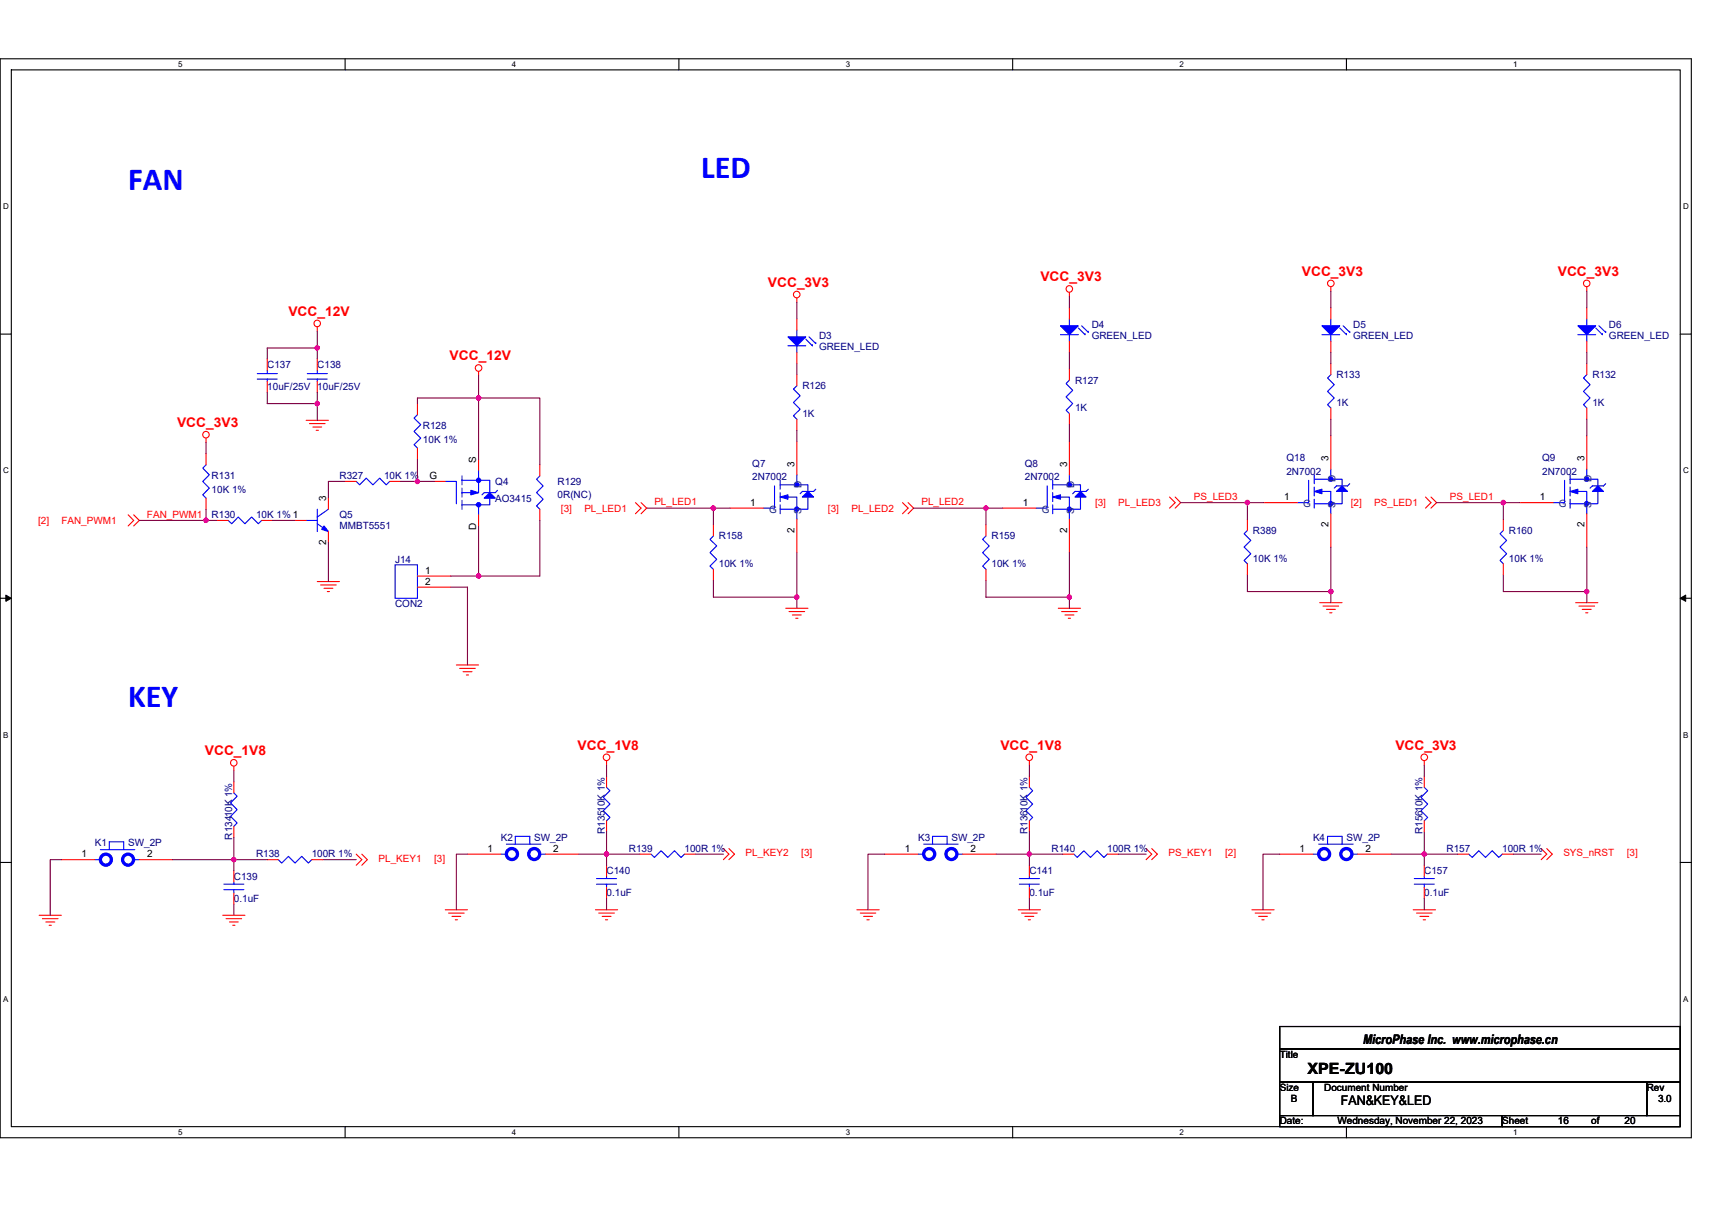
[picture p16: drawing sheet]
<svg xmlns="http://www.w3.org/2000/svg" width="297mm" height="210mm" viewBox="0 0 297 210" stroke-linecap="round" stroke-linejoin="round" font-family="sans-serif">
<defs><g id="words">
<g font-size="5.6" fill="#00f">
<text x="22.2" y="32.9">FAN</text>
<text x="121.6" y="30.9">LED</text>
<text x="22.2" y="122.6">KEY</text>
</g>
<text font-size="2.7" x="226.9" y="186.4">XPE-ZU100</text>
<g font-size="2.3" fill="#f00">
<text x="225.9" y="47.9">VCC_3V3</text>
<text x="270.3" y="47.9">VCC_3V3</text>
<text x="133.2" y="49.8">VCC_3V3</text>
<text x="180.5" y="48.8">VCC_3V3</text>
<text x="50" y="54.8">VCC_12V</text>
<text x="78" y="62.5">VCC_12V</text>
<text x="30.7" y="74.1">VCC_3V3</text>
<text x="35.6" y="131.1">VCC_1V8</text>
<text x="100.2" y="130.1">VCC_1V8</text>
<text x="173.6" y="130.1">VCC_1V8</text>
<text x="242.1" y="130.1">VCC_3V3</text>
</g>
<g font-size="2.3">
<text x="236.5" y="181.1">MicroPhase Inc. www.microphase.cn</text>
<text x="232.6" y="191.8">FAN&amp;KEY&amp;LED</text>
</g>
<g font-size="1.7" fill="#000080">
<text x="142.1" y="58.8">D3</text>
<text x="189.4" y="56.9">D4</text>
<text x="189.4" y="58.8">GREEN_LED</text>
<text x="234.8" y="56.9">D5</text>
<text x="234.8" y="58.8">GREEN_LED</text>
<text x="279.2" y="56.9">D6</text>
<text x="279.2" y="58.8">GREEN_LED</text>
<text x="46.4" y="63.9">C137</text>
<text x="55.1" y="63.9">C138</text>
<text x="142.1" y="60.8">GREEN_LED</text>
<text x="231.9" y="65.6">R133</text>
<text x="276.3" y="65.6">R132</text>
<text x="46.4" y="67.7">10uF/25V 10uF/25V</text>
<text x="139.2" y="67.5">R126</text>
<text x="186.5" y="66.6">R127</text>
<text x="186.5" y="71.4">1K</text>
<text x="231.9" y="70.4">1K</text>
<text x="276.3" y="70.4">1K</text>
<text x="73.4" y="74.5">R128</text>
<text x="73.4" y="76.8">10K 1%</text>
<text x="139.2" y="72.3">1K</text>
<text x="36.7" y="83.2">R131</text>
<text x="58.9" y="83.2">R327</text>
<text x="66.6" y="83.2">10K 1%</text>
<text x="130.5" y="81">Q7</text>
<text x="130.5" y="83.4">2N7002</text>
<text x="177.8" y="81">Q8</text>
<text x="177.8" y="83.4">2N7002</text>
<text x="223.2" y="80.1">Q18</text>
<text x="223.2" y="82.4">2N7002</text>
<text x="267.6" y="80.1">Q9</text>
<text x="267.6" y="82.4">2N7002</text>
<text x="36.7" y="89.9">R130</text>
<text x="36.7" y="85.5">10K 1%</text>
<text x="44.4" y="89.9">10K 1% 1</text>
<text x="58.9" y="89.9">Q5</text>
<text x="85.9" y="84.1">Q4</text>
<text x="85.9" y="87">AO3415</text>
<text x="96.7" y="84.1">R129</text>
<text x="96.7" y="86.4">0R(NC)</text>
<text x="58.9" y="91.9">MMBT5551</text>
<text x="124.7" y="93.6">R158</text>
<text x="172" y="93.6">R159</text>
<text x="217.4" y="92.6">R389</text>
<text x="261.8" y="92.6">R160</text>
<text x="68.6" y="97.6">J14</text>
<text x="124.7" y="98.4">10K 1%</text>
<text x="172" y="98.4">10K 1%</text>
<text x="217.4" y="97.5">10K 1%</text>
<text x="261.8" y="97.5">10K 1%</text>
<text x="68.6" y="105.4">CON2</text>
<text x="16.4" y="146.9">K1</text>
<text x="22.2" y="146.9">SW_2P</text>
<text x="40.3" y="145.7" transform="rotate(-90 40.3 145.7)">R13410K 1%</text>
<text x="44.4" y="148.8">R138</text>
<text x="54.1" y="148.8">100R 1%</text>
<text x="86.9" y="145.9">K2</text>
<text x="92.7" y="145.9">SW_2P</text>
<text x="104.9" y="144.7" transform="rotate(-90 104.9 144.7)">R13510K 1%</text>
<text x="109.1" y="147.8">R139</text>
<text x="118.8" y="147.8">100R 1%</text>
<text x="159.3" y="145.9">K3</text>
<text x="165.1" y="145.9">SW_2P</text>
<text x="178.3" y="144.7" transform="rotate(-90 178.3 144.7)">R13610K 1%</text>
<text x="182.5" y="147.8">R140</text>
<text x="192.1" y="147.8">100R 1%</text>
<text x="227.8" y="145.9">K4</text>
<text x="233.6" y="145.9">SW_2P</text>
<text x="246.8" y="144.7" transform="rotate(-90 246.8 144.7)">R15610K 1%</text>
<text x="251" y="147.8">R157</text>
<text x="260.6" y="147.8">100R 1%</text>
<text x="40.6" y="152.7">C139</text>
<text x="105.2" y="151.7">C140</text>
<text x="105.2" y="155.6">0.1uF</text>
<text x="178.6" y="151.7">C141</text>
<text x="178.6" y="155.6">0.1uF</text>
<text x="247.1" y="151.7">C157</text>
<text x="247.1" y="155.6">0.1uF</text>
<text x="40.6" y="156.5">0.1uF</text>
</g>
<g font-size="1.7">
<text x="74.5" y="83.1">G</text>
<text x="82.6" y="80.3" transform="rotate(-90 82.6 80.3)">S</text>
<text x="137.9" y="81" transform="rotate(-90 137.9 81)">3</text>
<text x="185.1" y="81" transform="rotate(-90 185.1 81)">3</text>
<text x="230.5" y="80.1" transform="rotate(-90 230.5 80.1)">3</text>
<text x="274.9" y="80.1" transform="rotate(-90 274.9 80.1)">3</text>
<text x="56.6" y="87" transform="rotate(-90 56.6 87)">3</text>
<text x="130.1" y="87.8">1</text>
<text x="177.4" y="87.8">1</text>
<text x="222.8" y="86.8">1</text>
<text x="267.2" y="86.8">1</text>
<text x="56.6" y="94.6" transform="rotate(-90 56.6 94.6)">2</text>
<text x="82.6" y="91.9" transform="rotate(-90 82.6 91.9)">D</text>
<text x="137.9" y="92.4" transform="rotate(-90 137.9 92.4)">2</text>
<text x="185.1" y="92.4" transform="rotate(-90 185.1 92.4)">2</text>
<text x="230.5" y="91.5" transform="rotate(-90 230.5 91.5)">2</text>
<text x="274.9" y="91.5" transform="rotate(-90 274.9 91.5)">2</text>
<text x="73.8" y="99.6">1</text>
<text x="73.8" y="101.5">2</text>
<text x="14.1" y="148.8">1</text>
<text x="25.5" y="148.8">2</text>
<text x="84.6" y="147.8">1</text>
<text x="96" y="147.8">2</text>
<text x="157" y="147.8">1</text>
<text x="168.4" y="147.8">2</text>
<text x="225.5" y="147.8">1</text>
<text x="236.9" y="147.8">2</text>
<text x="222" y="183.6">Title</text>
<text x="222" y="189.3">Size</text>
<text x="224" y="191.3">B</text>
<text x="229.8" y="189.3">Document Number</text>
<text x="285.7" y="189.3">Rev</text>
<text x="287.7" y="191.3">3.0</text>
<text x="222" y="195.1">Date:</text>
<text x="232.1" y="195.1">Wednesday, November 22, 2023</text>
<text x="260.6" y="195.1">Sheet</text>
<text x="270.3" y="195.1">16</text>
<text x="276.1" y="195.1">of</text>
<text x="281.9" y="195.1">20</text>
</g>
<g font-size="1.7" fill="#004080">
<text x="231.7" y="83.7" transform="rotate(-90 231.7 83.7)">D</text>
<text x="276.1" y="83.7" transform="rotate(-90 276.1 83.7)">D</text>
<text x="133.4" y="89">G</text>
<text x="139.1" y="89.1" transform="rotate(-90 139.1 89.1)">S</text>
<text x="139.1" y="84.6" transform="rotate(-90 139.1 84.6)">D</text>
<text x="180.7" y="89">G</text>
<text x="186.3" y="89.1" transform="rotate(-90 186.3 89.1)">S</text>
<text x="186.3" y="84.6" transform="rotate(-90 186.3 84.6)">D</text>
<text x="226.1" y="88">G</text>
<text x="231.7" y="88.2" transform="rotate(-90 231.7 88.2)">S</text>
<text x="270.5" y="88">G</text>
<text x="276.1" y="88.2" transform="rotate(-90 276.1 88.2)">S</text>
</g>
<g font-size="1.7" fill="#f00">
<text x="25.5" y="89.8">FAN_PWM1</text>
<text x="97.3" y="88.8">[3]</text>
<text x="101.4" y="88.8">PL_LED1</text>
<text x="113.5" y="87.7">PL_LED1</text>
<text x="143.7" y="88.8">[3]</text>
<text x="147.7" y="88.8">PL_LED2</text>
<text x="159.9" y="87.7">PL_LED2</text>
<text x="190" y="87.8">[3]</text>
<text x="194" y="87.8">PL_LED3</text>
<text x="207.2" y="86.7">PS_LED3</text>
<text x="234.4" y="87.8">[2]</text>
<text x="238.4" y="87.8">PS_LED1</text>
<text x="251.6" y="86.7">PS_LED1</text>
<text x="6.6" y="90.9">[2]</text>
<text x="10.6" y="90.9">FAN_PWM1</text>
<text x="65.7" y="149.6">PL_KEY1</text>
<text x="75.3" y="149.6">[3]</text>
<text x="129.4" y="148.6">PL_KEY2</text>
<text x="139" y="148.6">[3]</text>
<text x="202.7" y="148.6">PS_KEY1</text>
<text x="212.6" y="148.6">[2]</text>
<text x="271.2" y="148.6">SYS_nRST</text>
<text x="282.3" y="148.6">[3]</text>
</g>
<g font-size="1.4">
<text x="30.9" y="11.7">5</text>
<text x="88.8" y="11.7">4</text>
<text x="146.7" y="11.7">3</text>
<text x="204.7" y="11.7">2</text>
<text x="262.6" y="11.7">1</text>
<text x=".5" y="36.3">D</text>
<text x="292" y="36.3">D</text>
<text x=".5" y="82.1">C</text>
<text x="292" y="82.1">C</text>
<text x=".5" y="128">B</text>
<text x="292" y="128">B</text>
<text x=".5" y="173.8">A</text>
<text x="292" y="173.8">A</text>
<text x="30.9" y="197">5</text>
<text x="88.8" y="197">4</text>
<text x="146.7" y="197">3</text>
<text x="204.7" y="197">2</text>
<text x="262.6" y="197">1</text>
</g>
</g></defs>
<path d="M0 10.2h293.5v187.2h-293.5zM2 12.1h289.5v183.4h-289.5z" fill="none" stroke="#000" stroke-width=".19"/>
<g fill="#fff">
<path d="M30.9 10.4h.8v1.6h-.8z"/>
<path d="M30.9 195.7h.8v1.6h-.8z"/>
</g>
<path d="M59.9 10.2v1.9M59.9 195.5v1.9" fill="none" stroke="#000" stroke-width=".19"/>
<g fill="#fff">
<path d="M88.8 10.4h.8v1.6h-.8z"/>
<path d="M88.8 195.7h.8v1.6h-.8z"/>
</g>
<path d="M117.8 10.2v1.9M117.8 195.5v1.9" fill="none" stroke="#000" stroke-width=".19"/>
<g fill="#fff">
<path d="M146.7 10.4h.8v1.6h-.8z"/>
<path d="M146.7 195.7h.8v1.6h-.8z"/>
</g>
<path d="M175.7 10.2v1.9M175.7 195.5v1.9" fill="none" stroke="#000" stroke-width=".19"/>
<g fill="#fff">
<path d="M204.7 10.4h.7v1.6h-.7z"/>
<path d="M204.7 195.7h.7v1.6h-.7z"/>
</g>
<path d="M233.6 10.2v1.9M233.6 195.5v1.9" fill="none" stroke="#000" stroke-width=".19"/>
<g fill="#fff">
<path d="M262.6 10.4h.7v1.6h-.7z"/>
<path d="M262.6 195.7h.7v1.6h-.7z"/>
<path d="M.5 35.1h1v1.5h-1z"/>
<path d="M292 35.1h1v1.5h-1z"/>
<path d="M.5 80.9h1v1.5h-1z"/>
<path d="M292 80.9h1v1.5h-1z"/>
</g>
<path d="M0 58h2M291.5 58h2" fill="none" stroke="#000" stroke-width=".19"/>
<g fill="#fff">
<path d="M.5 126.7h.9v1.6h-.9z"/>
<path d="M292 126.7h.9v1.6h-.9z"/>
</g>
<path d="M0 103.8h2M291.5 103.8h2" fill="none" stroke="#000" stroke-width=".19"/>
<path d="M1 103.3l1 .5-1 .6zM291.5 103.8l1-.5v1.1z" fill="#000" stroke="#000" stroke-width=".17"/>
<g fill="#fff">
<path d="M.5 172.6h.9v1.5h-.9z"/>
<path d="M292 172.6h.9v1.5h-.9z"/>
</g>
<path d="M0 149.7h2M291.5 149.7h2M222 178.1h69.5v3.9h-69.5zM222 182h69.5v5.8h-69.5zM222 187.8h5.8v5.8h-5.8zM222 193.6h38.6v1.9h-38.6zM227.8 187.8h57.9v5.8h-57.9zM260.6 193.6h30.9v1.9h-30.9zM285.7 187.8h5.8v5.8h-5.8z" fill="none" stroke="#000" stroke-width=".19"/>
<g fill="none" stroke="#f00" stroke-width=".19">
<path d="M55.1 56.7v.8M138.3 51.7v.8M138.3 55.4v1.9M185.5 50.7v.8M185.5 59.2v2M185.5 53.4v2M230.9 49.8v.7M230.9 59.2v2M230.9 53.4v2M275.3 49.8v.7M275.3 59.2v2M275.3 53.4v2"/>
<path d="M35.7 76v.8M35.7 78.7v2M46.4 66.2v1.9M46.4 62.3v1.9M53.1 72.9h3.9M53.7 73.5h2.7M54.3 74.1h1.5M54.9 74.7h.3M55.1 66.2v1.9M55.1 62.3v1.9M72.4 77.8v1.9M72.4 70v2"/>
<path d="M83 64.5v.7M83 79.7v1.9M138.3 76.6v5.8M138.3 61.2v1.9M138.3 72.7v2M138.3 65v2M185.5 71.8v1.9M185.5 64.1v1.9M185.5 76.6v5.8M230.9 70.8v1.9M230.9 63.1v1.9M230.9 75.6v5.8"/>
<path d="M275.3 70.8v1.9M275.3 63.1v1.9M275.3 75.6v5.8M22.2 89.3l1 1-1 1M23.2 89.3l1 1-1 1M35.7 86.4v2M37.7 90.3h1.9M45.4 90.3h1.9M51.2 90.3h1.9M57 92.2v2M57 86.4v2M59.9 83.5h1.9"/>
<path d="M67.6 83.5h1.9M72.4 100h5.8M75.3 83.5h2M83 89.3v2M93.7 88.4v1.9M93.7 80.7v1.9M110.3 87.2l.9 1-.9 1M111.2 87.2l1 1-1 1M123.8 98.8v1.9M123.8 91.1v1.9M126.7 88.2h5.8M138.3 90.1v5.8"/>
<path d="M156.6 87.2l1 1-1 1M157.6 87.2l.9 1-.9 1M171.1 98.8v1.9M171.1 91.1v1.9M174 88.2h5.8M185.5 90.1v5.8M202.9 86.3l1 .9-1 1M203.9 86.3l.9 .9-.9 1M216.4 97.8v2M216.4 90.1v2M219.3 87.2h5.8M230.9 89.2v5.7"/>
<path d="M247.3 86.3l1 .9-1 1M248.3 86.3l1 .9-1 1M260.8 97.8v2M260.8 90.1v2M263.7 87.2h5.8M275.3 89.2v5.7M55.1 100.9h3.8M55.6 101.5h2.7M56.2 102.1h1.6M56.8 102.7h.4M72.4 101.9h5.8M79.2 115.4h3.8"/>
<path d="M79.8 116h2.7M80.3 116.6h1.6M80.9 117.1h.4M136.3 105.6h3.9M136.9 106.1h2.7M137.5 106.7h1.5M138.1 107.3h.3M183.6 105.6h3.9M184.2 106.1h2.7M184.8 106.7h1.5M185.4 107.3h.3M229 104.6h3.9"/>
<path d="M229.5 105.2h2.8M230.1 105.7h1.6M230.7 106.3h.4M273.4 104.6h3.8M274 105.2h2.7M274.5 105.7h1.6M275.1 106.3h.4M40.6 133v.8M40.6 135.7v1.9M105.2 132v.8M105.2 134.7v1.9M178.6 132v.8"/>
<path d="M178.6 134.7v1.9M247.1 132v.8M247.1 134.7v1.9M6.8 158.8h3.8M7.4 159.4h2.7M8 160h1.5M10.6 149.2h5.8M24.2 149.2h5.7M38.6 158.8h3.9M39.2 159.4h2.7M39.8 160h1.5M40.6 151.1v2"/>
<path d="M40.6 155v1.9M40.6 143.4v1.9M46.4 149.2h1.9M54.1 149.2h1.9M61.8 148.2l1 1-1 1M62.8 148.2l.9 1-.9 1M77.3 157.9h3.8M77.8 158.5h2.7M78.4 159h1.5M79 159.6h.4M81.1 148.2h5.8M94.6 148.2h5.8"/>
<path d="M103.3 157.9h3.9M103.9 158.5h2.7M104.5 159h1.5M105 159.6h.4M105.2 150.2v1.9M105.2 154v1.9M105.2 142.4v2M111 148.2h2M118.8 148.2h1.9M125.5 147.3l1 .9-1 1M126.5 147.3l.9 .9-.9 1M148.7 157.9h3.8"/>
<path d="M149.3 158.5h2.7M149.8 159h1.6M150.4 159.6h.4M153.5 148.2h5.8M167 148.2h5.8M176.7 157.9h3.8M177.2 158.5h2.8M177.8 159h1.6M178.4 159.6h.4M178.6 142.4v2M178.6 150.2v1.9M178.6 154v1.9"/>
<path d="M184.4 148.2h1.9M192.1 148.2h1.9M198.9 147.3l.9 .9-.9 1M199.8 147.3l1 .9-1 1M217.2 157.9h3.9M217.8 158.5h2.7M218.4 159h1.5M218.9 159.6h.4M222 148.2h5.8M235.5 148.2h5.8M245.2 157.9h3.9M245.8 158.5h2.7"/>
<path d="M246.4 159h1.5M246.9 159.6h.4M247.1 142.4v2M247.1 150.2v1.9M247.1 154v1.9M252.9 148.2h1.9M260.6 148.2h2M267.4 147.3l1 .9-1 1M268.4 147.3l.9 .9-.9 1M8.5 160.6h.4M40.4 160.6h.4"/>
<circle cx="55" cy="56.1" r=".57"/>
<circle cx="138.2" cy="51.1" r=".57"/>
<circle cx="185.5" cy="50.1" r=".57"/>
<circle cx="230.9" cy="49.2" r=".57"/>
<circle cx="275.3" cy="49.2" r=".57"/>
<circle cx="35.7" cy="75.4" r=".57"/>
<circle cx="83" cy="63.9" r=".57"/>
<circle cx="40.6" cy="132.4" r=".57"/>
<circle cx="105.2" cy="131.4" r=".57"/>
<circle cx="178.6" cy="131.4" r=".57"/>
<circle cx="247.1" cy="131.4" r=".57"/>
</g>
<g fill="#00f" stroke="#00f" stroke-width=".19">
<path d="M229.4 56.5h3l-1.5 1.6z" fill-rule="evenodd"/>
<path d="M184 56.5h3.1l-1.6 1.6z" fill-rule="evenodd"/>
<path d="M273.8 56.5h3.1l-1.6 1.6z" fill-rule="evenodd"/>
<path d="M56.2 91.3l.8 .9-1.2-.3z" fill-rule="evenodd"/>
<path d="M140.2 85.3l1 1h-2z" fill-rule="evenodd"/>
<path d="M135.4 86.3l1.3-.4v.7z" fill-rule="evenodd"/>
<path d="M136.7 58.5h3.1l-1.5 1.5z" fill-rule="evenodd"/>
<path d="M277.2 84.3l1 1h-1.9z" fill-rule="evenodd"/>
<path d="M272.4 85.3l1.4-.4v.8z" fill-rule="evenodd"/>
<path d="M231.9 85.3l1-1 .9 1z" fill-rule="evenodd"/>
<path d="M228 85.3l1.4-.4v.8z" fill-rule="evenodd"/>
<path d="M187.5 85.3l.9 1h-1.9z" fill-rule="evenodd"/>
<path d="M182.6 86.3l1.4-.4v.7z" fill-rule="evenodd"/>
<path d="M84 86.4l1-.9 .9 .9z" fill-rule="evenodd"/>
<path d="M81.7 85.1l1.3 .4-1.3 .4z" fill-rule="evenodd"/>
<circle cx="138.2" cy="84.1" r=".38"/>
<circle cx="138.2" cy="88.4" r=".38"/>
<circle cx="275.3" cy="83.2" r=".38"/>
<circle cx="275.3" cy="87.4" r=".38"/>
<circle cx="230.9" cy="83.2" r=".38"/>
<circle cx="230.9" cy="87.4" r=".38"/>
<circle cx="185.5" cy="84.1" r=".38"/>
<circle cx="185.5" cy="88.4" r=".38"/>
<circle cx="83" cy="83.4" r=".38"/>
<circle cx="83" cy="87.6" r=".38"/>
</g>
<g fill="none" stroke="#00f" stroke-width=".19">
<path d="M138.3 57.3v1.2M139.8 58.8l1.1 1.2v-.2M140.4 58.5l1.1 1.1v-.2M184 58.1h3.1M185.5 55.4v1.1M185.5 58.1v1.1M187.1 56.9l1.2 1.2v-.2M187.7 56.5l1.1 1.2v-.2M229.4 58.1h3M230.9 55.4v1.1M230.9 58.1v1.1M232.4 56.9l1.2 1.2v-.2"/>
<path d="M233 56.5l1.2 1.2v-.2M273.8 58.1h3.1M275.3 55.4v1.1M275.3 58.1v1.1M276.9 56.9l1.1 1.2v-.2M277.4 56.5l1.2 1.2v-.2M44.6 64.8h3.5M44.6 65.8h3.5M46.4 65.8v.4M46.4 64.2v.6M53.3 64.8h3.5M53.3 65.8h3.5"/>
<path d="M55.1 65.8v.4M55.1 64.2v.6M72.4 72l-.6 .6 1.2 1.1-1.2 1.2 1.2 1.1-1.2 1.2 .6 .6M136.7 60h3.1M138.3 60v1.2M138.3 67l-.6 .5 1.1 1.2-1.1 1.2 1.1 1.1-1.1 1.2 .6 .5M185.5 66l-.5 .6 1.1 1.1-1.1 1.2 1.1 1.1-1.1 1.2 .5 .6M230.9 65l-.6 .6 1.2 1.2-1.2 1.1 1.2 1.2-1.2 1.1 .6 .6M275.3 65l-.6 .6 1.2 1.2-1.2 1.1 1.2 1.2-1.2 1.1 .6 .6M35.7 80.7l-.5 .5 1.1 1.2-1.1 1.1 1.1 1.2-1.1 1.2 .5 .5M39.6 90.3l.6 .6 1.1-1.2 1.2 1.2 1.2-1.2 1.1 1.2 .6-.6M53.1 90.3h2"/>
<path d="M55.1 88.4v3.8M55.1 90.9l1.9 1.3M57 88.4l-1.9 1.3M61.8 83.5l.6 .6 1.1-1.1 1.2 1.1 1.2-1.1 1.1 1.1 .6-.6M68.6 98h3.8v5.8h-3.8zM77.3 83.5h1.9v3.9M80.2 82.6v1.5M80.2 84.7v1.6M80.2 86.8v1.6M80.2 83.4h4.8v2.1M83 87.6v1.7M83 81.6v3.9h-2.8"/>
<path d="M85 86.4v1.2h-4.8M86.3 85.1l-.4 .4h-1.9l-.4 .4M93.7 82.6l-.6 .6 1.1 1.1-1.1 1.2 1.1 1.1-1.1 1.2 .6 .6M123.8 93l-.6 .6 1.2 1.1-1.2 1.2 1.2 1.2-1.2 1.1 .6 .6M134.4 84.3v3.9h-1.9M135.4 84.1h4.8v1.2M135.4 87.6v1.6M135.4 85.5v1.5M135.4 83.4v1.5M136.3 86.3h2v3.8M138.3 82.4v1.7M140.2 86.3v2.1h-4.8"/>
<path d="M141.5 84.9l-.3 .4h-2l-.4 .4M171.1 93l-.6 .6 1.1 1.1-1.1 1.2 1.1 1.2-1.1 1.1 .6 .6M181.7 84.3v3.9h-1.9M182.6 84.1h4.9v1.2M182.6 87.6v1.6M182.6 85.5v1.5M182.6 83.4v1.5M183.6 86.3h1.9v3.8M185.5 82.4v1.7M187.5 86.3v2.1h-4.9M188.8 84.9l-.4 .4h-1.9l-.4 .4M216.4 92.1l-.5 .5 1.1 1.2-1.1 1.1 1.1 1.2-1.1 1.2 .5 .5"/>
<path d="M227.1 83.4v3.8h-2M228 83.2h4.9v1.1M228 86.6v1.6M228 84.5v1.6M228 82.4v1.5M229 85.3h1.9v3.9M230.9 81.4v1.8M232.9 85.3v2.1h-4.9M234.2 83.9l-.4 .4h-1.9l-.4 .4M260.8 92.1l-.5 .5 1.1 1.2-1.1 1.1 1.1 1.2-1.1 1.2 .5 .5M271.5 83.4v3.8h-2M272.4 83.2h4.8v1.1"/>
<path d="M272.4 86.6v1.6M272.4 84.5v1.6M272.4 82.4v1.5M273.4 85.3h1.9v3.9M275.3 81.4v1.8M277.2 85.3v2.1h-4.8M278.6 83.9l-.4 .4h-1.9l-.4 .4M40.6 137.6l.5 .6-1.1 1.1 1.1 1.2-1.1 1.2 1.1 1.1-.5 .6M105.2 136.6l.6 .6-1.1 1.2 1.1 1.1-1.1 1.2 1.1 1.2-.6 .5M178.6 136.6l.6 .6-1.2 1.2 1.2 1.1-1.2 1.2 1.2 1.2-.6 .5M247.1 136.6l.6 .6-1.2 1.2 1.2 1.1-1.2 1.2 1.2 1.2-.6 .5M16.4 149.2h1"/>
<path d="M17.4 147.4h6M19 147.4v-1.3h2.5v1.3M23.2 149.2h1M38.8 154.4h3.5M38.8 153.4h3.5M40.6 153.1v.3M40.6 154.4v.6M48.3 149.2l.6 .6 1.1-1.2 1.2 1.2 1.1-1.2 1.2 1.2 .6-.6M86.9 148.2h1M87.9 146.5h5.9M89.4 146.5v-1.4h2.5v1.4M93.7 148.2h.9"/>
<path d="M103.5 153.4h3.5M103.5 152.5h3.5M105.2 152.1v.4M105.2 153.4v.6M113 148.2l.5 .6 1.2-1.2 1.2 1.2 1.1-1.2 1.2 1.2 .6-.6M159.3 148.2h.9M160.2 146.5h6M161.8 146.5v-1.4h2.5v1.4M166 148.2h1M176.9 153.4h3.4M176.9 152.5h3.4M178.6 152.1v.4"/>
<path d="M178.6 153.4v.6M186.3 148.2l.6 .6 1.2-1.2 1.1 1.2 1.2-1.2 1.1 1.2 .6-.6M227.8 148.2h1M228.8 146.5h6M230.3 146.5v-1.4h2.6v1.4M234.6 148.2h.9M245.4 153.4h3.5M245.4 152.5h3.5M247.1 152.1v.4M247.1 153.4v.6M254.8 148.2l.6 .6 1.2-1.2 1.1 1.2 1.2-1.2 1.2 1.2 .5-.6"/>
</g>
<g fill="none" stroke="#00f" stroke-width=".57">
<circle cx="18.4" cy="149.2" r=".95"/>
<circle cx="22.2" cy="149.2" r=".95"/>
<circle cx="88.8" cy="148.2" r=".96"/>
<circle cx="92.7" cy="148.2" r=".95"/>
<circle cx="161.2" cy="148.2" r=".96"/>
<circle cx="165.1" cy="148.2" r=".95"/>
<circle cx="229.7" cy="148.2" r=".95"/>
<circle cx="233.6" cy="148.2" r=".96"/>
</g>
<g fill="none" stroke="#800040" stroke-width=".19">
<path d="M55.1 57.5v4.8M138.3 52.5v2.9M185.5 51.5v1.9M230.9 50.5v2.9M275.3 50.5v2.9M35.7 76.8v1.9M46.4 68.1v1.9h8.7M55.1 60.4h-8.7v1.9M55.1 68.1v1.9M55.1 70v2.9M72.4 79.7v3.8M83 69.1h10.7v11.6"/>
<path d="M83 65.2v3.9M83 69.1v10.6M83 69.1h-10.6v.9M138.3 74.7v1.9M138.3 63.1v1.9M185.5 73.7v2.9M185.5 61.2v2.9M230.9 61.2v1.9M230.9 72.7v2.9M275.3 72.7v2.9M275.3 61.2v1.9M24.2 90.3h11.5"/>
<path d="M35.7 88.4v1.9M35.7 90.3h2M47.3 90.3h3.9M57 94.2v6.7M59.9 83.5h-2.9v2.9M69.5 83.5h2.9M72.4 83.5h2.9M78.2 100h4.8M83 91.3v8.7M93.7 90.3v9.7h-10.7M112.2 88.2h11.6M123.8 88.2v2.9"/>
<path d="M123.8 88.2h2.9M138.3 95.9v7.7M158.5 88.2h12.6M171.1 88.2v2.9M171.1 88.2h2.9M185.5 95.9v7.7M204.8 87.2h11.6M216.4 99.8v2.9h14.5M216.4 87.2h2.9M216.4 87.2v2.9M230.9 94.9v7.8M249.3 87.2h11.5"/>
<path d="M260.8 87.2h2.9M260.8 87.2v2.9M260.8 99.8v2.9h14.5M275.3 94.9v7.8M78.2 101.9h2.9v13.5M123.8 100.7v2.9h14.5M138.3 103.6v2M171.1 100.7v2.9h14.4M185.5 103.6v2M230.9 102.7v1.9M275.3 102.7v1.9M40.6 133.8v1.9"/>
<path d="M105.2 132.8v1.9M178.6 132.8v1.9M247.1 132.8v1.9M10.6 149.2h-1.9v9.6M29.9 149.2h10.7M40.6 145.3v3.9M40.6 149.2h5.8M40.6 149.2v1.9M40.6 156.9v1.9M56 149.2h5.8M81.1 148.2h-1.9v9.7M100.4 148.2h4.8"/>
<path d="M105.2 144.4v3.8M105.2 155.9v2M105.2 148.2v2M105.2 148.2h5.8M120.7 148.2h4.8M153.5 148.2h-2.9v9.7M172.8 148.2h5.8M178.6 144.4v3.8M178.6 155.9v2M178.6 148.2v2M178.6 148.2h5.8M194 148.2h4.9"/>
<path d="M222 148.2h-2.9v9.7M241.3 148.2h5.8M247.1 144.4v3.8M247.1 155.9v2M247.1 148.2v2M247.1 148.2h5.8M262.6 148.2h4.8"/>
</g>
<g fill="#f0f" stroke="#f0f" stroke-width=".19">
<circle cx="55" cy="60.4" r=".38"/>
<circle cx="55" cy="70" r=".38"/>
<circle cx="178.6" cy="148.2" r=".38"/>
<circle cx="105.2" cy="148.2" r=".38"/>
<circle cx="40.6" cy="149.2" r=".38"/>
<circle cx="247.1" cy="148.2" r=".38"/>
<circle cx="83" cy="99.9" r=".38"/>
<circle cx="35.7" cy="90.3" r=".38"/>
<circle cx="83" cy="69.1" r=".38"/>
<circle cx="72.4" cy="83.5" r=".38"/>
<circle cx="123.8" cy="88.2" r=".38"/>
<circle cx="138.2" cy="103.6" r=".38"/>
<circle cx="171" cy="88.2" r=".38"/>
<circle cx="185.5" cy="103.6" r=".38"/>
<circle cx="216.4" cy="87.2" r=".38"/>
<circle cx="230.9" cy="102.7" r=".38"/>
<circle cx="275.3" cy="102.7" r=".38"/>
<circle cx="260.8" cy="87.2" r=".38"/>
</g>
<use href="#words"/>
</svg>
